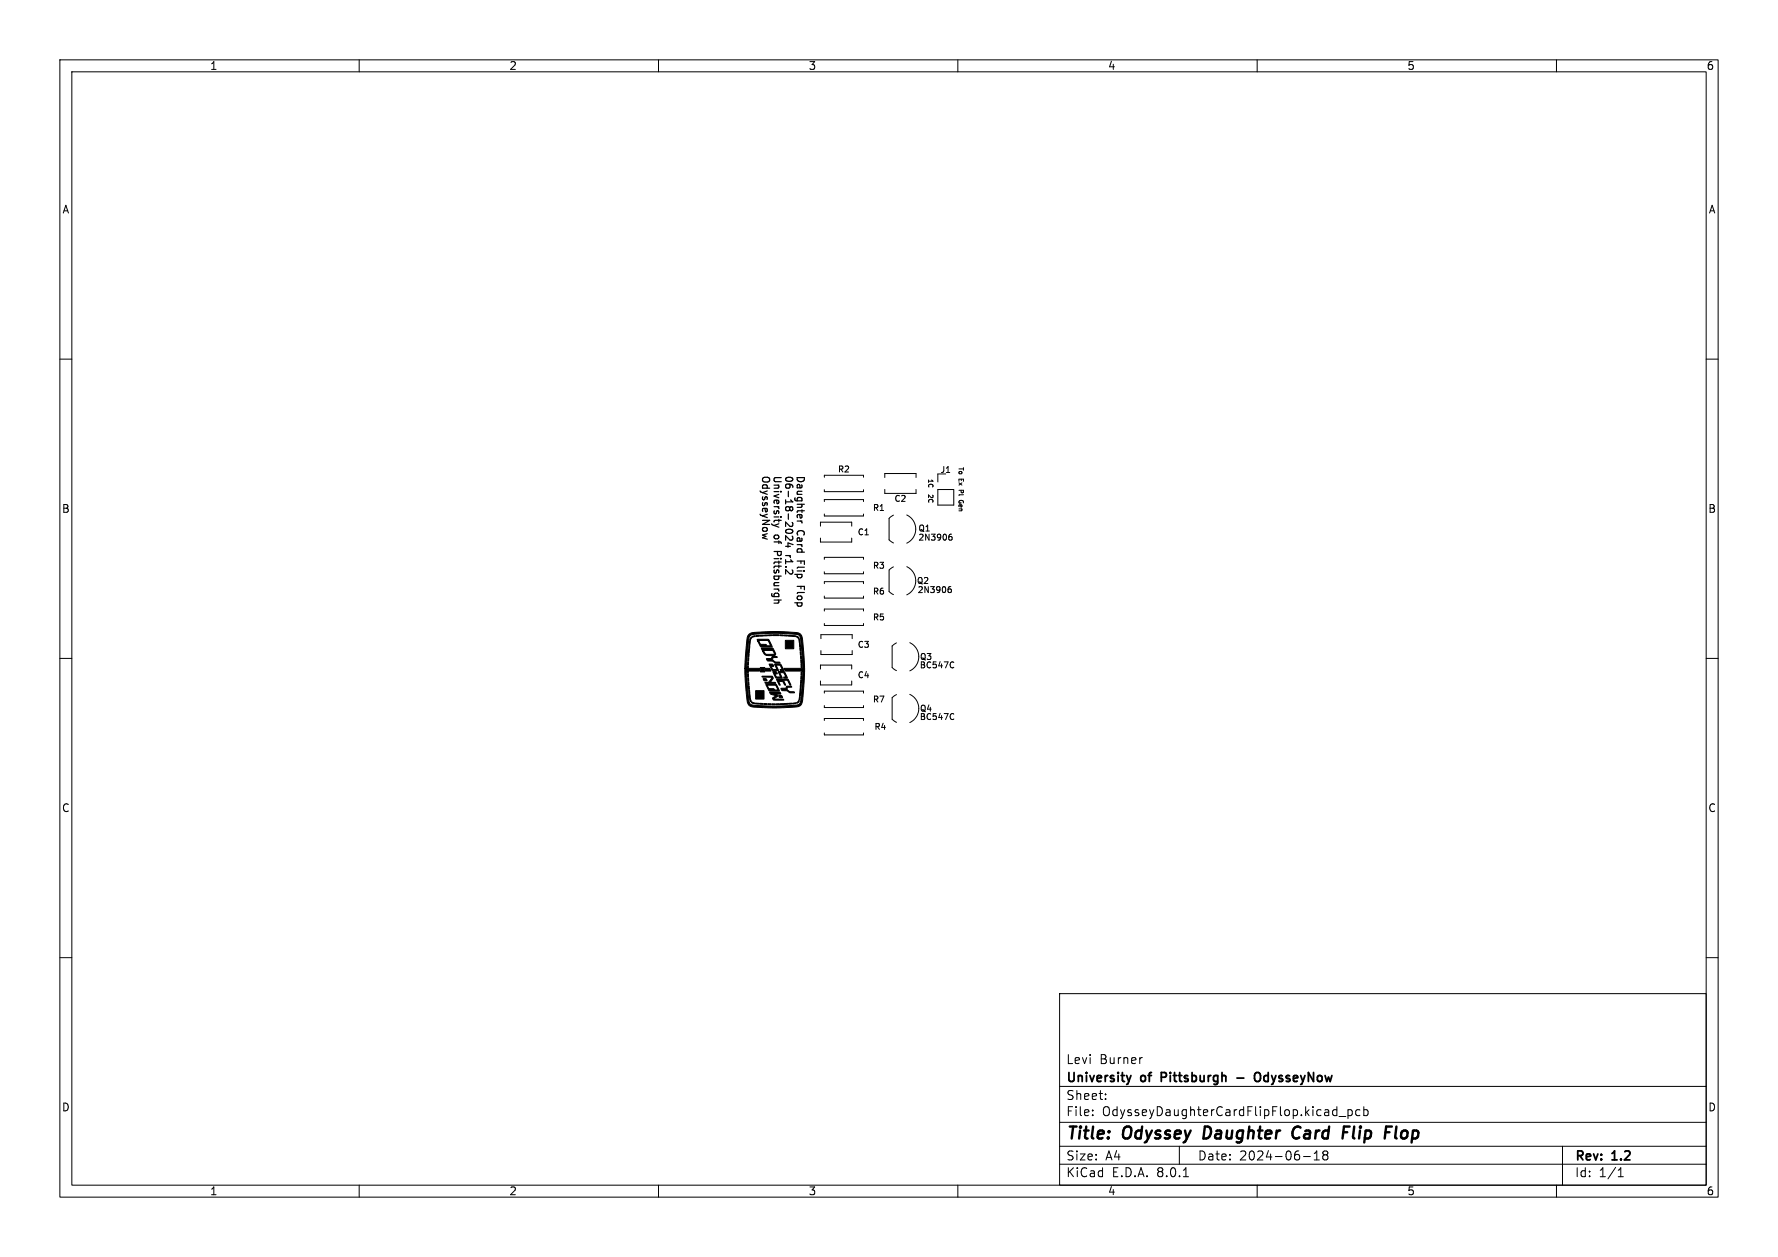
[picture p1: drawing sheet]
<svg xmlns="http://www.w3.org/2000/svg" width="297mm" height="210mm" viewBox="0 0 297 210" stroke-linecap="round" stroke-linejoin="round" font-family="sans-serif">
<defs><g id="words">
<g font-size="2.8">
<text x="178" y="190.9">Title:</text>
<text x="187.7" y="190.9">Odyssey</text>
<text x="201.9" y="190.9">Daughter</text>
<text x="217.5" y="190.9">Card</text>
<text x="226.7" y="190.9">Flip</text>
<text x="234.6" y="190.9">Flop</text>
</g>
<g font-size="2.1">
<text x="178" y="178">Levi</text>
<text x="183.7" y="178">Burner</text>
<text x="178" y="184">Sheet:</text>
<text x="178" y="181.2">University</text>
<text x="190.7" y="181.2">of</text>
<text x="194.6" y="181.2">Pittsburgh</text>
<text x="211.5" y="181.2">OdysseyNow</text>
<text x="178" y="186.7">File:</text>
<text x="184.1" y="186.7">OdysseyDaughterCardFlipFlop.kicad_pcb</text>
<text x="178" y="196.9">KiCad</text>
<text x="178" y="194.1">Size:</text>
<text x="184.7" y="194.1">A4</text>
<text x="185.7" y="196.9">E.D.A.</text>
<text x="193.3" y="196.9">8.0.1</text>
<text x="200" y="194.1">Date:</text>
<text x="207" y="194.1">2024-06-18</text>
<text x="263" y="194.3">Rev:</text>
<text x="263" y="196.9">Id:</text>
<text x="267.1" y="196.9">1/1</text>
<text x="269.4" y="194.3">1.2</text>
</g>
<g font-size="1.8">
<text x="35" y="11.9">1</text>
<text x="85" y="11.9">2</text>
<text x="135" y="11.9">3</text>
<text x="185" y="11.9">4</text>
<text x="235" y="11.9">5</text>
<text x="285" y="11.9">6</text>
<text x="10.3" y="35.9">A</text>
<text x="285.4" y="35.9">A</text>
<text x="10.3" y="85.9">B</text>
<text x="285.3" y="85.9">B</text>
<text x="10.3" y="135.9">C</text>
<text x="285.3" y="135.9">C</text>
<text x="10.3" y="185.9">D</text>
<text x="285.3" y="185.9">D</text>
<text x="35" y="199.9">1</text>
<text x="85" y="199.9">2</text>
<text x="135" y="199.9">3</text>
<text x="185" y="199.9">4</text>
<text x="235" y="199.9">5</text>
<text x="285" y="199.9">6</text>
</g>
<g font-size="1.7">
<text x="127" y="79.4" transform="rotate(90 127 79.4)">OdysseyNow</text>
<text x="128.9" y="79.4" transform="rotate(90 128.9 79.4)">University</text>
<text x="130.9" y="79.4" transform="rotate(90 130.9 79.4)">06-18-2024</text>
<text x="132.8" y="79.4" transform="rotate(90 132.8 79.4)">Daughter</text>
<text x="128.9" y="89.4" transform="rotate(90 128.9 89.4)">of</text>
<text x="132.8" y="88.6" transform="rotate(90 132.8 88.6)">Card</text>
<text x="128.9" y="92.4" transform="rotate(90 128.9 92.4)">Pittsburgh</text>
<text x="130.9" y="92.8" transform="rotate(90 130.9 92.8)">r1.2</text>
<text x="132.8" y="94" transform="rotate(90 132.8 94)">Flip</text>
<text x="132.8" y="98.6" transform="rotate(90 132.8 98.6)">Flop</text>
</g>
<g font-size="1.4">
<text x="139.9" y="79.1">R2</text>
<text x="157" y="79.2">J1</text>
<text x="143.2" y="89.6">C1</text>
<text x="145.7" y="85.6">R1</text>
<text x="149.3" y="84">C2</text>
<text x="153.3" y="89">Q1</text>
<text x="145.7" y="95.2">R3</text>
<text x="153.3" y="90.5">2N3906</text>
<text x="145.7" y="99.5">R6</text>
<text x="153.1" y="97.8">Q2</text>
<text x="153.2" y="99.3">2N3906</text>
<text x="145.7" y="103.8">R5</text>
<text x="143.2" y="108.4">C3</text>
<text x="143.2" y="113.5">C4</text>
<text x="153.5" y="111.8">BC547C</text>
<text x="153.6" y="110.5">Q3</text>
<text x="145.7" y="117.6">R7</text>
<text x="153.6" y="119.1">Q4</text>
<text x="146" y="122.1">R4</text>
<text x="153.5" y="120.5">BC547C</text>
</g>
<g font-size="1">
<text x="160" y="78" transform="rotate(90 160 78)">To</text>
<text x="154.9" y="80" transform="rotate(90 154.9 80)">1C</text>
<text x="154.9" y="82.5" transform="rotate(90 154.9 82.5)">2C</text>
<text x="160" y="80" transform="rotate(90 160 80)">Ex</text>
<text x="160" y="82" transform="rotate(90 160 82)">Pl</text>
<text x="160" y="83.8" transform="rotate(90 160 83.8)">Gen</text>
</g>
</g></defs>
<g fill="none" stroke="#000" stroke-width=".17">
<path d="M10 10h277v190h-277zM12 12h273v186h-273zM60 10v2M110 10v2M160 10v2M210 10v2M260 10v2M10 60h2M285 60h2M137.7 79.7v-.3h6.5v.3M147.8 79.8v-.7h5.2v.7M156.7 79.2v1.3"/>
<path d="M137.1 87.9v-.7h5.2v.7M137.1 89.9v.7h5.2v-.7M137.7 83.8v-.3h6.5v.3M137.7 81.8v.3h6.5v-.3M137.7 85.9v.3h6.5v-.3M137.7 93.4v-.3h6.5v.3M137.7 95.5v.4h6.5v-.4M137.7 97.5v-.3h6.5v.3M137.7 99.6v.3h6.5v-.3M147.8 81.8v.6h5.2v-.6M149.2 86.1l-.7 .5v3.6l.7 .5M149.2 94.7l-.7 .5v3.6l.7 .6"/>
<path d="M151.5 86a2.6 2.6 0 0 1 1.5 2.4 2.6 2.6 0 0 1-1.5 2.3M151.5 94.7a2.6 2.6 0 0 1 1.5 2.3 2.6 2.6 0 0 1-1.5 2.4M156.7 81.8h2.6v2.6h-2.6zM158.4 98.4h.3l.2 .2-.1 .4h-.4M158.6 89.7l.3-.1 .2 .2-.1 .4h-.4M158.8 98l-.3 .1-.1 .1M159 89.2l-.3 .1-.2 .2M10 110h2M137.1 111.8v-.7h5.2v.7M137.1 113.8v.6h5.2v-.6M137.1 106.7v-.7h5.2v.7M137.1 108.7v.7h5.2v-.7"/>
<path d="M137.7 102.1v-.3h6.5v.3M137.7 104.2v.3h6.5v-.3M137.7 115.8v-.3h6.5v.3M137.7 117.9v.3h6.5v-.3M149.8 107.4l-.8 .5v3.6l.8 .6M149.8 116l-.8 .6v3.6l.8 .5M152 107.4a2.6 2.6 0 0 1 1.5 2.3 2.6 2.6 0 0 1-1.5 2.4M152 116a2.6 2.6 0 0 1 1.5 2.4 2.6 2.6 0 0 1-1.5 2.3M159.1 110.6l.2 .1M159.1 119.2l.2 .1M159.3 111.5l-.2 .1M285 110h2"/>
<path d="M137.7 120.4v-.4h6.5v.4M137.7 122.5v.3h6.5v-.3M159.3 120.1l-.2 .1M10 160h2M285 160h2M177 166h108v32h-108zM190.8 176.7l-.3 .1M60 198v2M110 198v2M160 198v2M177 194.5h108M177 191.5h108"/>
<path d="M177 187.5h108M177 181.5h108M182.5 186.3v.1M182.5 185.5v.1M184.7 183.6v.1M184.7 182.8v.1M197 191.5v3M197.7 196.6h.8M210 198v2M217.7 193.2h1.2M219.5 193.8h.9M219.5 192.7l.5-.4v1.5"/>
<path d="M221.2 192.9l-.2 .3v.3l.2 .3 .5-.1 .1-.2-.1-.4-.2-.2M221.2 192.9l-.2-.2 .2-.4 .5 .1 .1 .2-.3 .3M221.2 192.9h.3M223.7 186.5h1.1M225.2 185.4v1.5M225.2 185.5l.4-.1 .3 .3v.4l-.2 .2h-.5M227.2 185.5l-.5-.1-.2 .3v.4l.1 .2h.6M227.8 185.5l.4-.1 .3 .3v.4l-.1 .2h-.6M227.8 184.9v1.5M260 198v2M261 191.5v6.5M270.3 196.6h.9"/>
<path d="M270.3 195.5l.4-.4v1.5"/>
</g>
<path d="M201.3 188.2l-.3 2h.5M216.9 188.2a1.13 1.13 0 0 0-1 .7 1.13 1.13 0 0 0 .3 1.2l.2 .1 .5-.1M224.5 188.2h1M233.3 188.2l-.2 1.7 .2 .3" fill="none" stroke="#000" stroke-width=".4"/>
<path d="M188.9 179.7l-.3 1M194 180h.6M194.6 179.2h-.6v1.5M209.6 179.4a.5 .5 0 0 1 .6-.2 .5 .5 0 0 1 .4 .5v.5a.5 .5 0 0 1-.5 .5 .5 .5 0 0 1-.5-.5zM206.6 180.1h1.2" fill="none" stroke="#000" stroke-width=".3"/>
<g fill="none" stroke="#000" stroke-width=".2">
<path d="M127.9 89.6l-.5 .2 .8 .3M128.9 87.5l.4 .3M129.3 87.8l.8 .3M130.1 87.5l-.8 .3M131.2 90.2v-.7l.7 .7h.3M131.2 91.3h.8M131.7 88.4l-.4 .2v.3l.4 .2 .5-.1M132 88.4l.2 .1M132.5 91l-.9-.3v.7M133.2 87h.8M133.2 98h1.2v.5M133.7 87l.3 .4"/>
<path d="M133.8 98v.4M130.1 100.4l-.2 .4h-.6"/>
</g>
<g fill="#000" stroke="#000" stroke-width=".17">
<path d="M124.9 110.6h.1v.5h-.1zM124.9 109.9a.32 .32 0 0 1 .2 .5h-.2zM124.9 112.6h.1a.27 .27 0 0 1-.1 .5zM124.9 113.3h.1a.28 .28 0 0 1-.1 .5zM125 109.2h.1v.6l-.1-.1zM125 113.9h.1v.6h-.1zM125.1 108.5h.1l-.1 .6h-.1zM125 114.6h.1l.1 .6h-.2zM125.1 107.8l.2 .1a.32 .32 0 0 1-.2 .5zM125.2 107.1a.33 .33 0 0 1 .1 .6h-.2zM125.1 115.3a.31 .31 0 0 1 .2 .5l-.1 .1a.28 .28 0 0 1-.1-.5zM125.1 116h.1a.25 .25 0 0 1 .1 .4v.1l-.1 .1z"/>
<path d="M125.2 116.7h.2l.1 .5h-.1zM125.5 106.5l.1 .1-.3 .4a.21 .21 0 0 1-.1-.2 .21 .21 0 0 1 .2-.2zM125.5 117.4l.1-.1 .5 .2a.38 .38 0 0 1-.6-.1zM125.6 106.4l.5-.2a.35 .35 0 0 1-.5 .2zM126.2 117.5h.6a.37 .37 0 0 1-.6 .1zM126.3 106.2h.5l.1 .1h-.6zM126.9 117.5h.5a.33 .33 0 0 1-.5 .1zM126.2 115.4h1.4v1.4h-1.4zM126.5 106.8h1.9l.6 1.3h-1.9l-.5-1h.2l.3 .6h.8l.3 .2 .5-.1-.5-.8-1.6 .1zM127 106.1h.5v.2h-.5zM127.6 117.5l.5 .1v.1h-.5zM127.5 113.4h.4l.2 .3h-.4z"/>
<path d="M127 111.5h.8v.8h-.8zM127.3 113h1.7l.2 .3-.5 .7h.8l.1 .1-1.7 .1-.1-.2h.6l.6-.8-1.6-.1zM127.7 106.1h.5v.1h-.5zM128.3 117.6h.5v.1h-.5zM127.2 108.3h1.9l.5 .9-.2 .3h-1.4l-.4-.3-.2-.4h.2l.2 .4 .2 .1h1.3a.44 .44 0 0 0-.3-.6l-1.6 .1zM127.9 111.7h.7l.2 .4h-.9zM128.4 106.1h.5v.1h-.1a.26 .26 0 0 1-.3 .1 .26 .26 0 0 1-.1-.2zM129 117.6h.5v.1h-.5zM125.1 106l.6-.3 2.5-.2 4.5 .2a1.24 1.24 0 0 1 1.4 1.5l.3 4.8-.3 5a1.15 1.15 0 0 1-1.5 1.1l-3.2 .2-3.1-.1a1.3 1.3 0 0 1-1.6-1.6l-.3-5 .5 .1v-.4h.1v.4h1.9v.4h-1.9l-.1 .3v-.3h-.2l.3 4.5a1.05 1.05 0 0 0 1.4 1.3l3 .1 3.1-.2a.93 .93 0 0 0 1.3-.8l.3-4.9h-2.9l-.2-.4h3.1l-.4-5a.87 .87 0 0 0-1.1-.8l-3.1-.1-3.4 .2a.91 .91 0 0 0-1 1l-.4 4.6h-.3l.4-4.9zM128 114.3h1.6l.6 1.1h-1.7l-.5-.9h.2l.3 .5 .7 .1 .3 .2 .4-.1-.4-.7h-1.5zM129.1 106l1.1 .1v.1h-1.1zM128 110.1l.8-.1 .2-.3 .8 .1-.2 .1a.36 .36 0 0 0-.5 .2 .36 .36 0 0 0 .3 .4l.8 .1 .1 .2h-.8l-.5-.3-.8-.1z"/>
<path d="M128.6 115.6h1.6l.2 .3-1.1 .1 .3 .1a.22 .22 0 0 1 .2 0 .22 .22 0 0 1 .1 .3l-.7 .4h1.6l.1 .2-1.7-.1a.27 .27 0 0 1-.2-.3 .27 .27 0 0 1 .3-.2l.3-.2-.8-.2zM128.5 111h.6l.1 .3h-.1a.18 .18 0 0 0-.3 .2 .17 .17 0 0 0 .2 .2l.1 .1 .6 .1-.2-.6a.2 .2 0 0 1-.1-.3 .2 .2 0 0 1 .3-.1h.6a1.21 1.21 0 0 1 .6 1v.1h-.5l-.1-.1 .1-.1a.15 .15 0 0 0 .2 0 .15 .15 0 0 0-.1-.2l-.2-.5h-.5l-.1 .1 .3 .8h-.5a.6 .6 0 0 1-.8-.5zM129.6 117.6h.6v.1h-.6zM129.7 113.5l1.9-.1 .5 1.1-.3-.3a.61 .61 0 0 0-.8-.6l-.1 .2 .3 .7a.46 .46 0 0 1-.4-.5l-.7-.1 .2 .5a.13 .13 0 0 1-.2 .1 .13 .13 0 0 1 0-.2zM129.1 112.2h.1a.4 .4 0 0 1 .6 .4h-.1a.14 .14 0 0 0-.2 .1 .14 .14 0 0 0 .1 .2l.2 .2h.5l-.3-.9h1l.5 1.1-.6-.1v-.1h.3l-.2-.6-.5-.1a.13 .13 0 0 0-.2 .1 .13 .13 0 0 0 .1 .1l.2 .7h-.9zM130.3 106.1h.6l-.1 .1a.28 .28 0 0 1-.5-.1zM130.1 116.2h.5l.1 .4a.39 .39 0 0 1-.6-.4zM130.3 117.6h.6a.35 .35 0 0 1-.5 .1zM131 106.1h.5a.36 .36 0 0 1-.5 .1zM131 117.5h.6a.33 .33 0 0 1-.5 .2zM131.7 106.1h.1a.28 .28 0 0 1 .4 .2h-.5zM130.5 115h.7l.2-.4h.8l.1 .2h-.5a.33 .33 0 0 0-.3 .3 .33 .33 0 0 0 .3 .4l.8 .1 .1 .1h-.8l-.4-.3h-.4a.44 .44 0 0 1-.6-.4z"/>
<path d="M131.7 117.5h.1a.25 .25 0 0 1 .3-.1 .25 .25 0 0 1 .2 .2h-.6zM132.4 106.2h.5v.2l-.5-.1zM131.2 107h1.4v1.4h-1.4zM132.4 117.5l.6-.1a.16 .16 0 0 1-.1 .2 .16 .16 0 0 1-.2 0h-.3zM133.1 106.3l.4 .4h-.1l-.4-.3zM133.1 117.4l.3-.4 .1 .1-.2 .3-.2 .1zM133.5 116.4h.2l-.1 .5h-.1zM133.4 106.9l.2-.1 .1 .6h-.2zM133.6 115.7h.1v.6l-.1-.1zM133.5 107.5h.2v.6a.29 .29 0 0 1-.2-.5zM133.7 115h.1v.6l-.2-.1zM133.6 108.2h.1l.1 .6a.29 .29 0 0 1-.2-.5z"/>
<path d="M133.7 114.3h.1v.6h-.1zM133.7 108.9a.3 .3 0 0 1 .1 .5l-.1 .1zM133.8 112.9l.1 .1a.27 .27 0 0 1-.1 .5zM133.8 113.6h.1l-.1 .6h-.1zM133.7 109.6h.2v.5h-.1zM133.8 112.2h.2l-.1 .6h-.1zM133.8 110.3a.32 .32 0 0 1 .1 .5h-.1zM133.8 111h.1l.1 .5h-.2z"/>
</g>
<use href="#words"/>
</svg>
